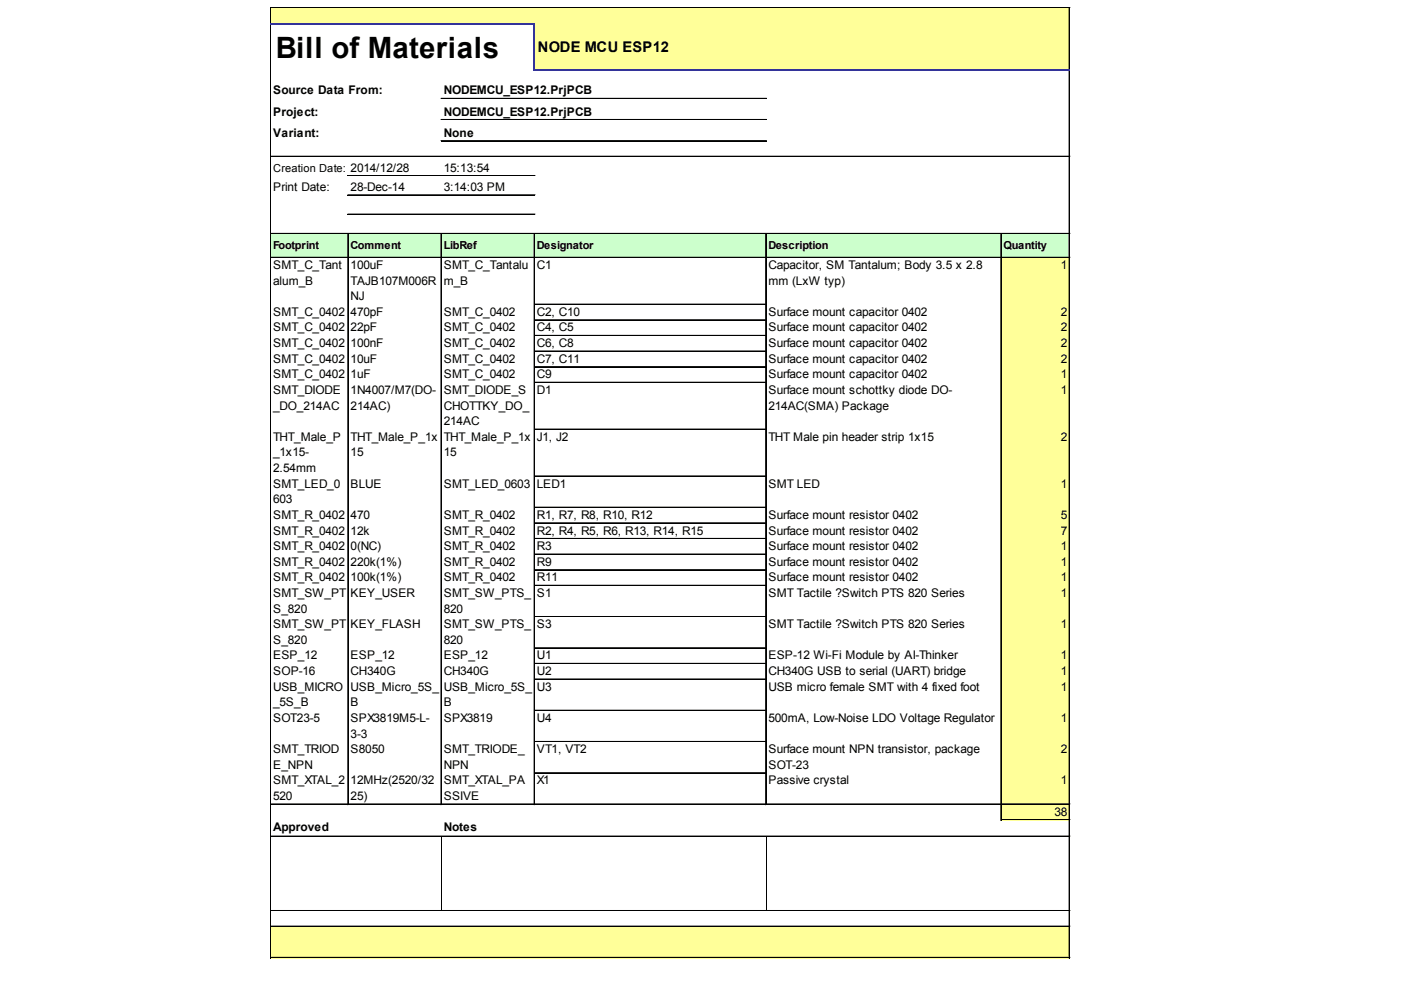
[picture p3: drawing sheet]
<svg xmlns="http://www.w3.org/2000/svg" width="287mm" height="202mm" viewBox="0 0 287 202" stroke-linecap="round" stroke-linejoin="round" font-family="sans-serif">
<defs><g id="words">
<text font-size="6" x="56.5" y="11.9">Bill of Materials</text>
<text font-size="3" x="110.1" y="10.6">NODE MCU ESP12</text>
<g font-size="2.4">
<text x="55.9" y="19.3">Source Data From:</text>
<text x="55.9" y="23.7">Project:</text>
<text x="90.8" y="19.3">NODEMCU_ESP12.PrjPCB</text>
<text x="90.8" y="23.7">NODEMCU_ESP12.PrjPCB</text>
<text x="55.9" y="28">Variant:</text>
<text x="90.8" y="28">None</text>
<text x="90.8" y="35.1">15:13:54</text>
<text x="55.9" y="39.1">Print Date:</text>
<text x="71.8" y="39.1">28-Dec-14</text>
<text x="90.8" y="39.1">3:14:03 PM</text>
<text x="55.9" y="55.1">SMT_C_Tant</text>
<text x="55.9" y="58.3">alum_B</text>
<text x="71.8" y="55.1">100uF</text>
<text x="71.8" y="58.3">TAJB107M006R</text>
<text x="90.8" y="55.1">SMT_C_Tantalu</text>
<text x="90.8" y="58.3">m_B</text>
<text x="109.9" y="55.1">C1</text>
<text x="157.3" y="55.1">Capacitor, SM Tantalum; Body 3.5 x 2.8</text>
<text x="157.3" y="58.3">mm (LxW typ)</text>
<text x="217.2" y="55.1">1</text>
<text x="55.9" y="64.7">SMT_C_0402</text>
<text x="71.8" y="61.5">NJ</text>
<text x="71.8" y="64.7">470pF</text>
<text x="90.8" y="64.7">SMT_C_0402</text>
<text x="109.9" y="64.7">C2, C10</text>
<text x="157.3" y="64.7">Surface mount capacitor 0402</text>
<text x="217.2" y="64.7">2</text>
<text x="55.9" y="67.9">SMT_C_0402</text>
<text x="55.9" y="71.1">SMT_C_0402</text>
<text x="71.8" y="67.9">22pF</text>
<text x="71.8" y="71.1">100nF</text>
<text x="90.8" y="67.9">SMT_C_0402</text>
<text x="90.8" y="71.1">SMT_C_0402</text>
<text x="109.9" y="67.9">C4, C5</text>
<text x="109.9" y="71.1">C6, C8</text>
<text x="157.3" y="67.9">Surface mount capacitor 0402</text>
<text x="157.3" y="71.1">Surface mount capacitor 0402</text>
<text x="217.2" y="67.9">2</text>
<text x="217.2" y="71.1">2</text>
<text x="55.9" y="74.3">SMT_C_0402</text>
<text x="55.9" y="77.5">SMT_C_0402</text>
<text x="71.8" y="74.3">10uF</text>
<text x="71.8" y="77.5">1uF</text>
<text x="90.8" y="74.3">SMT_C_0402</text>
<text x="90.8" y="77.5">SMT_C_0402</text>
<text x="109.9" y="74.3">C7, C11</text>
<text x="109.9" y="77.5">C9</text>
<text x="157.3" y="74.3">Surface mount capacitor 0402</text>
<text x="157.3" y="77.5">Surface mount capacitor 0402</text>
<text x="217.2" y="74.3">2</text>
<text x="217.2" y="77.5">1</text>
<text x="55.9" y="80.7">SMT_DIODE</text>
<text x="55.9" y="83.9">_DO_214AC</text>
<text x="71.8" y="80.7">1N4007/M7(DO-</text>
<text x="71.8" y="83.9">214AC)</text>
<text x="90.8" y="80.7">SMT_DIODE_S</text>
<text x="90.8" y="83.9">CHOTTKY_DO_</text>
<text x="109.9" y="80.7">D1</text>
<text x="157.3" y="80.7">Surface mount schottky diode DO-</text>
<text x="157.3" y="83.9">214AC(SMA) Package</text>
<text x="217.2" y="80.7">1</text>
<text x="90.8" y="87.1">214AC</text>
<text x="55.9" y="90.3">THT_Male_P</text>
<text x="55.9" y="93.5">_1x15-</text>
<text x="71.8" y="90.3">THT_Male_P_1x</text>
<text x="71.8" y="93.5">15</text>
<text x="90.8" y="90.3">THT_Male_P_1x</text>
<text x="90.8" y="93.5">15</text>
<text x="109.9" y="90.3">J1, J2</text>
<text x="157.3" y="90.3">THT Male pin header strip 1x15</text>
<text x="217.2" y="90.3">2</text>
<text x="55.9" y="96.7">2.54mm</text>
<text x="55.9" y="99.9">SMT_LED_0</text>
<text x="71.8" y="99.9">BLUE</text>
<text x="90.8" y="99.9">SMT_LED_0603</text>
<text x="109.9" y="99.9">LED1</text>
<text x="157.3" y="99.9">SMT LED</text>
<text x="217.2" y="99.9">1</text>
<text x="55.9" y="103.1">603</text>
<text x="55.9" y="106.3">SMT_R_0402</text>
<text x="71.8" y="106.3">470</text>
<text x="90.8" y="106.3">SMT_R_0402</text>
<text x="109.9" y="106.3">R1, R7, R8, R10, R12</text>
<text x="157.3" y="106.3">Surface mount resistor 0402</text>
<text x="217.2" y="106.3">5</text>
<text x="55.9" y="109.5">SMT_R_0402</text>
<text x="55.9" y="112.7">SMT_R_0402</text>
<text x="71.8" y="109.5">12k</text>
<text x="71.8" y="112.7">0(NC)</text>
<text x="90.8" y="109.5">SMT_R_0402</text>
<text x="90.8" y="112.7">SMT_R_0402</text>
<text x="109.9" y="109.5">R2, R4, R5, R6, R13, R14, R15</text>
<text x="109.9" y="112.7">R3</text>
<text x="157.3" y="109.5">Surface mount resistor 0402</text>
<text x="157.3" y="112.7">Surface mount resistor 0402</text>
<text x="217.2" y="109.5">7</text>
<text x="217.2" y="112.7">1</text>
<text x="55.9" y="115.9">SMT_R_0402</text>
<text x="55.9" y="119.1">SMT_R_0402</text>
<text x="71.8" y="115.9">220k(1%)</text>
<text x="71.8" y="119.1">100k(1%)</text>
<text x="90.8" y="115.9">SMT_R_0402</text>
<text x="90.8" y="119.1">SMT_R_0402</text>
<text x="109.9" y="115.9">R9</text>
<text x="109.9" y="119.1">R11</text>
<text x="157.3" y="115.9">Surface mount resistor 0402</text>
<text x="157.3" y="119.1">Surface mount resistor 0402</text>
<text x="217.2" y="115.9">1</text>
<text x="217.2" y="119.1">1</text>
<text x="55.9" y="122.3">SMT_SW_PT</text>
<text x="55.9" y="125.5">S_820</text>
<text x="71.8" y="122.3">KEY_USER</text>
<text x="90.8" y="122.3">SMT_SW_PTS_</text>
<text x="90.8" y="125.5">820</text>
<text x="109.9" y="122.3">S1</text>
<text x="157.3" y="122.3">SMT Tactile ?Switch PTS 820 Series</text>
<text x="217.2" y="122.3">1</text>
<text x="55.9" y="128.7">SMT_SW_PT</text>
<text x="55.9" y="131.9">S_820</text>
<text x="71.8" y="128.7">KEY_FLASH</text>
<text x="90.8" y="128.7">SMT_SW_PTS_</text>
<text x="90.8" y="131.9">820</text>
<text x="109.9" y="128.7">S3</text>
<text x="157.3" y="128.7">SMT Tactile ?Switch PTS 820 Series</text>
<text x="217.2" y="128.7">1</text>
<text x="55.9" y="135.1">ESP_12</text>
<text x="71.8" y="135.1">ESP_12</text>
<text x="90.8" y="135.1">ESP_12</text>
<text x="109.9" y="135.1">U1</text>
<text x="157.3" y="135.1">ESP-12 Wi-Fi Module by AI-Thinker</text>
<text x="217.2" y="135.1">1</text>
<text x="55.9" y="138.3">SOP-16</text>
<text x="55.9" y="141.5">USB_MICRO</text>
<text x="71.8" y="138.3">CH340G</text>
<text x="71.8" y="141.5">USB_Micro_5S_</text>
<text x="90.8" y="138.3">CH340G</text>
<text x="90.8" y="141.5">USB_Micro_5S_</text>
<text x="109.9" y="138.3">U2</text>
<text x="109.9" y="141.5">U3</text>
<text x="157.3" y="138.3">CH340G USB to serial (UART) bridge</text>
<text x="157.3" y="141.5">USB micro female SMT with 4 fixed foot</text>
<text x="217.2" y="138.3">1</text>
<text x="217.2" y="141.5">1</text>
<text x="55.9" y="144.7">_5S_B</text>
<text x="55.9" y="147.9">SOT23-5</text>
<text x="71.8" y="144.7">B</text>
<text x="71.8" y="147.9">SPX3819M5-L-</text>
<text x="90.8" y="144.7">B</text>
<text x="90.8" y="147.9">SPX3819</text>
<text x="109.9" y="147.9">U4</text>
<text x="157.3" y="147.9">500mA, Low-Noise LDO Voltage Regulator</text>
<text x="217.2" y="147.9">1</text>
<text x="55.9" y="154.3">SMT_TRIOD</text>
<text x="71.8" y="151.1">3-3</text>
<text x="71.8" y="154.3">S8050</text>
<text x="90.8" y="154.3">SMT_TRIODE_</text>
<text x="109.9" y="154.3">VT1, VT2</text>
<text x="157.3" y="154.3">Surface mount NPN transistor, package</text>
<text x="217.2" y="154.3">2</text>
<text x="55.9" y="157.5">E_NPN</text>
<text x="55.9" y="160.7">SMT_XTAL_2</text>
<text x="71.8" y="160.7">12MHz(2520/32</text>
<text x="90.8" y="157.5">NPN</text>
<text x="90.8" y="160.7">SMT_XTAL_PA</text>
<text x="109.9" y="160.7">X1</text>
<text x="157.3" y="157.5">SOT-23</text>
<text x="157.3" y="160.7">Passive crystal</text>
<text x="217.2" y="160.7">1</text>
<text x="55.9" y="163.8">520</text>
<text x="71.8" y="163.8">25)</text>
<text x="90.8" y="163.8">SSIVE</text>
<text x="215.8" y="167">38</text>
<text x="55.9" y="170.2">Approved</text>
<text x="90.8" y="170.2">Notes</text>
</g>
<g font-size="2.3">
<text x="55.9" y="35.2">Creation Date: 2014/12/28</text>
<text x="55.9" y="51">Footprint</text>
<text x="71.8" y="51">Comment</text>
<text x="90.8" y="51">LibRef</text>
<text x="109.9" y="51">Designator</text>
<text x="157.3" y="51">Description</text>
<text x="205.5" y="51">Quantity</text>
</g>
</g></defs>
<g fill="#ff9">
<path d="M55.5 1.6h163.6v3.5h-163.6z"/>
<path d="M109.3 4.9h109.8v9.6h-109.8z"/>
</g>
<path d="M55.5 47.8h163.6v5.1h-163.6z" fill="#cfc"/>
<g fill="#ff9">
<path d="M204.9 52.7h14.2v9.8h-14.2z"/>
<path d="M204.9 62.3h14.2v3.4h-14.2z"/>
<path d="M204.9 65.5h14.2v3.4h-14.2z"/>
<path d="M204.9 68.7h14.2v3.4h-14.2z"/>
<path d="M204.9 71.9h14.2v3.4h-14.2z"/>
<path d="M204.9 75.1h14.2v3.4h-14.2z"/>
<path d="M204.9 78.3h14.2v9.8h-14.2z"/>
<path d="M204.9 87.9h14.2v9.8h-14.2z"/>
<path d="M204.9 97.5h14.2v6.6h-14.2z"/>
<path d="M204.9 103.9h14.2v3.4h-14.2z"/>
<path d="M204.9 107.1h14.2v3.4h-14.2z"/>
<path d="M204.9 110.3h14.2v3.4h-14.2z"/>
<path d="M204.9 113.5h14.2v3.4h-14.2z"/>
<path d="M204.9 116.7h14.2v3.4h-14.2z"/>
<path d="M204.9 119.9h14.2v6.5h-14.2z"/>
<path d="M204.9 126.3h14.2v6.5h-14.2z"/>
<path d="M204.9 132.7h14.2v3.3h-14.2z"/>
<path d="M204.9 135.9h14.2v3.3h-14.2z"/>
<path d="M204.9 139.1h14.2v6.5h-14.2z"/>
<path d="M204.9 145.5h14.2v6.5h-14.2z"/>
<path d="M204.9 151.9h14.2v6.5h-14.2z"/>
<path d="M204.9 158.2h14.2v9.8h-14.2z"/>
<path d="M55.5 189.7h163.6v6.6h-163.6z"/>
</g>
<g fill="none" stroke="#000" stroke-width=".2">
<path d="M55.3 1.5v3.2M55.3 5.1v191.2M55.4 1.5v3.2M55.4 5.1v191.2M55.5 1.5h163.6M55.5 1.6h163.6M218.9 1.7v12.4M218.9 14.5v181.8M219 1.7v12.4M219 14.5v181.8M55.5 32h163.6M55.5 32.1h163.6"/>
<path d="M71.2 35.9h38.3M71.2 36h38.3M71.2 39.9h38.3M71.2 40h38.3M90.3 20.1h66.6M90.3 20.2h66.6M90.3 24.5h66.6M90.3 24.6h66.6M90.3 28.8h66.6M90.3 28.9h66.6M55.5 47.8h163.6M55.5 47.9h163.6"/>
<path d="M55.5 52.7h163.6M55.5 52.8h163.6M71.2 48v116.8M71.2 43.8h38.3M71.2 43.9h38.3M71.3 48v116.8M90.3 48v116.8M90.4 48v116.8M109.3 48v116.8M109.4 48v116.8M156.7 48v116.8M156.8 48v116.8"/>
<path d="M204.9 48v120M205 48v120M109.5 62.3h47.2M109.5 62.4h47.2M109.5 65.5h47.2M109.5 65.6h47.2M109.5 68.7h47.2M109.5 68.8h47.2M109.5 71.9h47.2M109.5 72h47.2M109.5 75.1h47.2M109.5 75.2h47.2"/>
<path d="M109.5 78.3h47.2M109.5 78.4h47.2M109.5 87.9h47.2M109.5 88h47.2M109.5 97.5h47.2M109.5 97.6h47.2M109.5 103.9h47.2M109.5 104h47.2M109.5 107.1h47.2M109.5 107.2h47.2M109.5 110.3h47.2M109.5 110.4h47.2"/>
<path d="M109.5 113.5h47.2M109.5 113.6h47.2M109.5 116.7h47.2M109.5 116.8h47.2M109.5 119.9h47.2M109.5 120h47.2M109.5 126.3h47.2M109.5 126.4h47.2M109.5 132.7h47.2M109.5 132.8h47.2M109.5 135.9h47.2M109.5 136h47.2"/>
<path d="M109.5 139.1h47.2M109.5 145.5h47.2M109.5 151.9h47.2M109.5 158.2h47.2M109.5 158.3h47.2M55.5 164.6h163.6M55.5 164.7h163.6M55.5 171.2h163.6M55.5 171.3h163.6M90.4 171.4v15.1M156.8 171.4v15.1M205.1 167.8h14"/>
<path d="M205.1 167.9h14M55.5 186.5h163.6M55.5 186.6h163.6M55.5 189.7h163.6M55.5 189.8h163.6M55.5 196.1h163.6M55.5 196.2h163.6"/>
</g>
<path d="M55.3 4.9h54.2M109.3 5.1v9.4M109.5 14.3h109.6" fill="none" stroke="#339" stroke-width=".38"/>
<use href="#words"/>
</svg>
